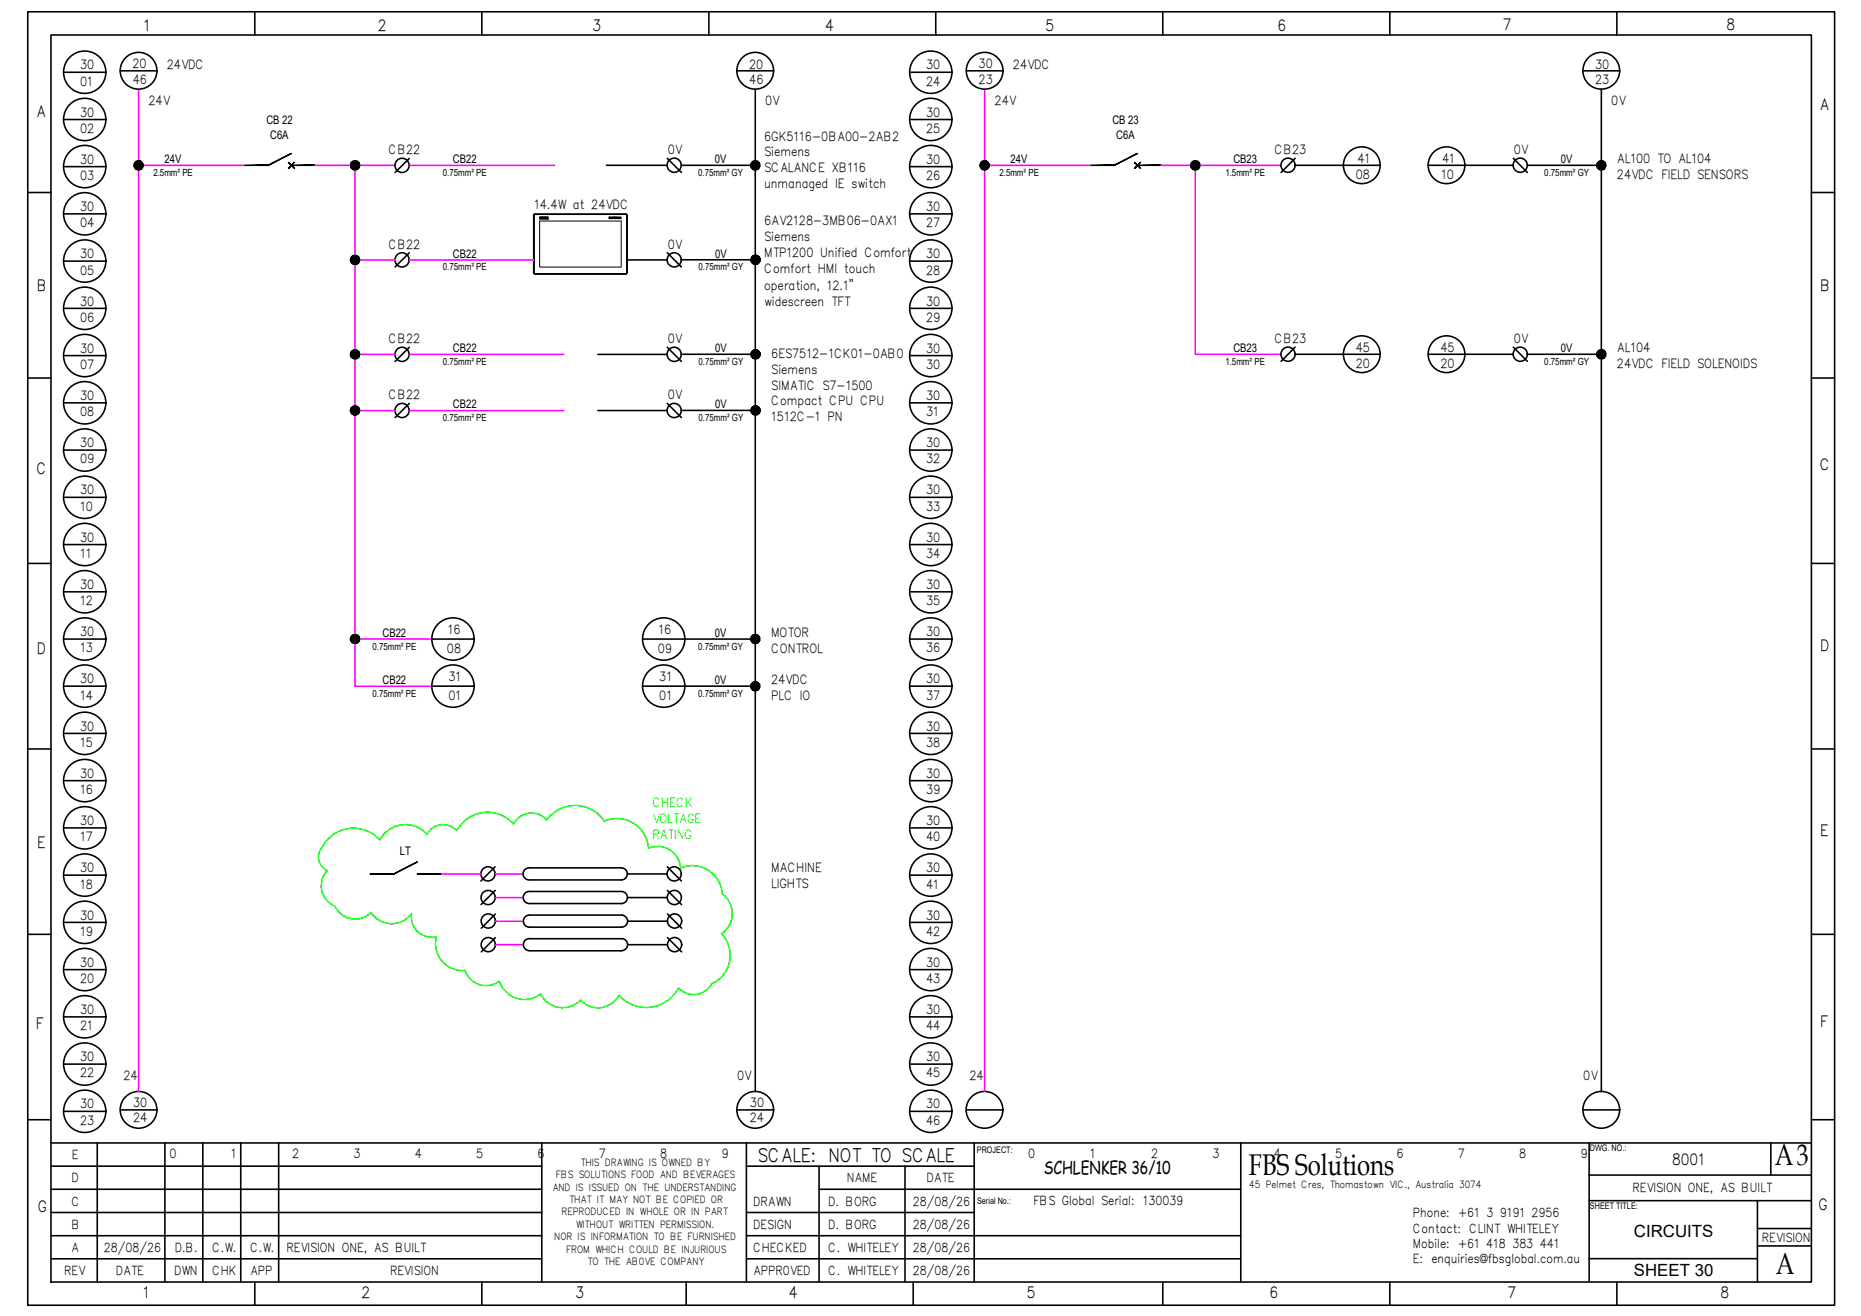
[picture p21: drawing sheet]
<svg xmlns="http://www.w3.org/2000/svg" width="297mm" height="210mm" viewBox="0 0 297 210" stroke-linecap="round" stroke-linejoin="round" font-family="sans-serif">
<defs><g id="words">
<g font-size="4.8">
<text x="283.3" y="185.9">A3</text>
<text x="199.3" y="187.5">FBS Solutions</text>
<text x="283.4" y="203.2">A</text>
</g>
<text font-size="3" x="120.9" y="185.3">SCALE: NOT TO SCALE</text>
<text font-size="2.8" x="166.6" y="187.3">SCHLENKER 36/10</text>
<g font-size="2.7">
<text x="260.8" y="197.2">CIRCUITS</text>
<text x="260.8" y="203.6">SHEET 30</text>
</g>
<g font-size="2.5">
<text x="22.9" y="4.9">1</text>
<text x="60.3" y="4.9">2</text>
<text x="94.6" y="4.9">3</text>
<text x="131.7" y="4.9">4</text>
<text x="166.9" y="4.9">5</text>
<text x="203.9" y="4.9">6</text>
<text x="239.9" y="4.7">7</text>
<text x="275.6" y="4.7">8</text>
<text x="290.4" y="17.6">A</text>
<text x="5.8" y="18.7">A</text>
<text x="5.9" y="46.5">B</text>
<text x="290.5" y="46.5">B</text>
<text x="5.8" y="75.6">C</text>
<text x="290.5" y="75">C</text>
<text x="5.9" y="104.3">D</text>
<text x="290.5" y="103.9">D</text>
<text x="5.9" y="135.2">E</text>
<text x="290.5" y="133.4">E</text>
<text x="5.7" y="164.1">F</text>
<text x="290.5" y="163.7">F</text>
<text x="266.9" y="185.8">8001</text>
<text x="6.1" y="193.3">G</text>
<text x="290.3" y="193.1">G</text>
<text x="22.8" y="207.1">1</text>
<text x="57.7" y="207.1">2</text>
<text x="91.9" y="207.1">3</text>
<text x="125.9" y="207.1">4</text>
<text x="163.9" y="207.1">5</text>
<text x="202.6" y="207.1">6</text>
<text x="240.6" y="207.1">7</text>
<text x="274.6" y="207.1">8</text>
</g>
<g font-size="2">
<text x="12.8" y="11.1">30</text>
<text x="21.2" y="10.9">20</text>
<text x="26.6" y="11">24VDC</text>
<text x="119.6" y="10.9">20</text>
<text x="147.8" y="11.1">30</text>
<text x="156.2" y="10.9">30</text>
<text x="161.7" y="11">24VDC</text>
<text x="254.6" y="10.9">30</text>
<text x="12.8" y="13.6">01</text>
<text x="21.2" y="13.4">46</text>
<text x="23.7" y="16.7">24V</text>
<text x="119.6" y="13.4">46</text>
<text x="122.1" y="16.7">0V</text>
<text x="147.8" y="13.6">24</text>
<text x="156.2" y="13.4">23</text>
<text x="158.8" y="16.7">24V</text>
<text x="254.6" y="13.4">23</text>
<text x="257.2" y="16.7">0V</text>
<text x="12.8" y="21.2">02</text>
<text x="12.8" y="18.6">30</text>
<text x="122" y="22.4">6GK5116-0BA00-2AB2</text>
<text x="147.8" y="21.2">25</text>
<text x="147.8" y="18.6">30</text>
<text x="12.8" y="28.7">03</text>
<text x="12.8" y="26.1">30</text>
<text x="62" y="24.6">CB22</text>
<text x="106.6" y="24.6">0V</text>
<text x="122" y="24.9">Siemens</text>
<text x="122" y="27.4">SCALANCE XB116</text>
<text x="122" y="30">unmanaged IE switch</text>
<text x="147.8" y="28.7">26</text>
<text x="147.8" y="26.1">30</text>
<text x="203.4" y="24.6">CB23</text>
<text x="216.4" y="28.5">08</text>
<text x="216.6" y="26">41</text>
<text x="230" y="28.5">10</text>
<text x="230.2" y="26">41</text>
<text x="241.6" y="24.6">0V</text>
<text x="258.1" y="26">AL100 TO AL104</text>
<text x="258.1" y="28.6">24VDC FIELD SENSORS</text>
<text x="12.8" y="33.7">30</text>
<text x="85.3" y="33.4">14.4W at 24VDC</text>
<text x="122" y="36">6AV2128-3MB06-0AX1</text>
<text x="147.8" y="33.7">30</text>
<text x="12.8" y="36.3">04</text>
<text x="12.8" y="41.2">30</text>
<text x="62" y="39.7">CB22</text>
<text x="106.6" y="39.7">0V</text>
<text x="122" y="38.5">Siemens</text>
<text x="122" y="41">MTP1200 Unified Comfort</text>
<text x="147.8" y="36.3">27</text>
<text x="147.8" y="41.2">30</text>
<text x="12.8" y="43.8">05</text>
<text x="122" y="43.5">Comfort HMI touch</text>
<text x="122" y="46.3">operation, 12.1&quot;</text>
<text x="147.8" y="43.8">28</text>
<text x="12.8" y="51.3">06</text>
<text x="12.8" y="48.7">30</text>
<text x="122" y="48.8">widescreen TFT</text>
<text x="147.8" y="51.3">29</text>
<text x="147.8" y="48.7">30</text>
<text x="12.8" y="58.9">07</text>
<text x="12.8" y="56.3">30</text>
<text x="62" y="54.7">CB22</text>
<text x="106.6" y="54.7">0V</text>
<text x="123.1" y="57.1">6ES7512-1CK01-0AB0</text>
<text x="123.1" y="59.6">Siemens</text>
<text x="147.8" y="58.9">30</text>
<text x="147.8" y="56.3">30</text>
<text x="203.4" y="54.7">CB23</text>
<text x="216.4" y="56.1">45</text>
<text x="216.4" y="58.6">20</text>
<text x="229.9" y="56.1">45</text>
<text x="229.9" y="58.6">20</text>
<text x="241.6" y="54.7">0V</text>
<text x="258.1" y="56.2">AL104</text>
<text x="258.1" y="58.7">24VDC FIELD SOLENOIDS</text>
<text x="12.8" y="63.8">30</text>
<text x="62" y="63.7">CB22</text>
<text x="106.6" y="63.7">0V</text>
<text x="123.1" y="62.2">SIMATIC S7-1500</text>
<text x="123.1" y="64.7">Compact CPU CPU</text>
<text x="147.8" y="63.8">30</text>
<text x="12.8" y="66.4">08</text>
<text x="12.8" y="71.3">30</text>
<text x="123.1" y="67.2">1512C-1 PN</text>
<text x="147.8" y="66.4">31</text>
<text x="147.8" y="71.3">30</text>
<text x="12.8" y="73.9">09</text>
<text x="147.8" y="73.9">32</text>
<text x="12.8" y="81.4">10</text>
<text x="12.8" y="78.9">30</text>
<text x="147.8" y="81.4">33</text>
<text x="147.8" y="78.9">30</text>
<text x="12.8" y="89">11</text>
<text x="12.8" y="86.4">30</text>
<text x="147.8" y="89">34</text>
<text x="147.8" y="86.4">30</text>
<text x="12.8" y="93.9">30</text>
<text x="147.8" y="93.9">30</text>
<text x="12.8" y="96.5">12</text>
<text x="12.8" y="101.5">30</text>
<text x="71.5" y="101.1">16</text>
<text x="105.1" y="101.1">16</text>
<text x="123.1" y="101.6">MOTOR</text>
<text x="147.8" y="96.5">35</text>
<text x="147.8" y="101.5">30</text>
<text x="12.8" y="104">13</text>
<text x="71.3" y="104.1">08</text>
<text x="105" y="104.1">09</text>
<text x="123.1" y="104.1">CONTROL</text>
<text x="147.8" y="104">36</text>
<text x="12.8" y="111.6">14</text>
<text x="12.8" y="109">30</text>
<text x="71.6" y="108.6">31</text>
<text x="71.6" y="111.7">01</text>
<text x="105.2" y="108.6">31</text>
<text x="105.2" y="111.7">01</text>
<text x="123.1" y="109.1">24VDC</text>
<text x="123.1" y="111.6">PLC IO</text>
<text x="147.8" y="111.6">37</text>
<text x="147.8" y="109">30</text>
<text x="12.8" y="119.1">15</text>
<text x="12.8" y="116.5">30</text>
<text x="147.8" y="119.1">38</text>
<text x="147.8" y="116.5">30</text>
<text x="12.8" y="124.1">30</text>
<text x="147.8" y="124.1">30</text>
<text x="12.8" y="126.7">16</text>
<text x="12.8" y="131.6">30</text>
<text x="147.8" y="126.7">39</text>
<text x="147.8" y="131.6">30</text>
<text x="12.8" y="134.2">17</text>
<text x="147.8" y="134.2">40</text>
<text x="12.8" y="141.7">18</text>
<text x="12.8" y="139.1">30</text>
<text x="123.1" y="139.1">MACHINE</text>
<text x="123.1" y="141.6">LIGHTS</text>
<text x="147.8" y="141.7">41</text>
<text x="147.8" y="139.1">30</text>
<text x="12.8" y="149.3">19</text>
<text x="12.8" y="146.7">30</text>
<text x="147.8" y="149.3">42</text>
<text x="147.8" y="146.7">30</text>
<text x="12.8" y="154.2">30</text>
<text x="147.8" y="154.2">30</text>
<text x="12.8" y="156.8">20</text>
<text x="12.8" y="161.7">30</text>
<text x="147.8" y="156.8">43</text>
<text x="147.8" y="161.7">30</text>
<text x="12.8" y="164.3">21</text>
<text x="147.8" y="164.3">44</text>
<text x="12.8" y="171.8">22</text>
<text x="12.8" y="169.3">30</text>
<text x="19.7" y="172.3">24</text>
<text x="117.7" y="172.3">0V</text>
<text x="147.8" y="171.8">45</text>
<text x="147.8" y="169.3">30</text>
<text x="154.7" y="172.3">24</text>
<text x="252.7" y="172.3">0V</text>
<text x="12.8" y="179.4">23</text>
<text x="12.8" y="176.8">30</text>
<text x="21.2" y="178.9">24</text>
<text x="21.3" y="176.6">30</text>
<text x="119.7" y="178.9">24</text>
<text x="119.7" y="176.6">30</text>
<text x="147.8" y="179.4">46</text>
<text x="147.8" y="176.8">30</text>
<text x="11.5" y="184.9">E</text>
<text x="27" y="184.8">0</text>
<text x="36.8" y="184.8">1</text>
<text x="46.6" y="184.8">2</text>
<text x="56.4" y="184.8">3</text>
<text x="66.2" y="184.8">4</text>
<text x="76" y="184.8">5</text>
<text x="85.8" y="184.8">6</text>
<text x="95.6" y="184.8">7</text>
<text x="105.4" y="184.8">8</text>
<text x="115.2" y="184.8">9</text>
<text x="164.1" y="184.8">0</text>
<text x="173.9" y="184.8">1</text>
<text x="183.7" y="184.8">2</text>
<text x="193.5" y="184.8">3</text>
<text x="203.3" y="184.8">4</text>
<text x="213.1" y="184.8">5</text>
<text x="222.9" y="184.8">6</text>
<text x="232.7" y="184.8">7</text>
<text x="242.5" y="184.8">8</text>
<text x="252.3" y="184.8">9</text>
<text x="11.4" y="188.6">D</text>
<text x="135.2" y="188.6">NAME</text>
<text x="147.9" y="188.6">DATE</text>
<text x="260.6" y="190.1">REVISION ONE, AS BUILT</text>
<text x="11.4" y="192.3">C</text>
<text x="11.4" y="196">B</text>
<text x="120.2" y="196">DESIGN</text>
<text x="120.2" y="192.3">DRAWN</text>
<text x="132.2" y="196">D. BORG</text>
<text x="132.2" y="192.3">D. BORG</text>
<text x="145.7" y="192.3">28/08/26</text>
<text x="145.7" y="196">28/08/26</text>
<text x="164.9" y="192.1">FBS Global Serial: 130039</text>
<text x="225.5" y="194.1">Phone: +61 3 9191 2956</text>
<text x="225.5" y="196.6">Contact: CLINT WHITELEY</text>
<text x="10.3" y="203.4">REV</text>
<text x="11.4" y="199.7">A</text>
<text x="16.6" y="199.6">28/08/26</text>
<text x="18.5" y="203.4">DATE</text>
<text x="27.8" y="203.4">DWN</text>
<text x="27.9" y="199.7">D.B.</text>
<text x="33.9" y="203.4">CHK</text>
<text x="33.9" y="199.7">C.W.</text>
<text x="39.9" y="203.4">APP</text>
<text x="39.9" y="199.7">C.W.</text>
<text x="45.7" y="199.7">REVISION ONE, AS BUILT</text>
<text x="62.3" y="203.4">REVISION</text>
<text x="120.2" y="203.4">APPR0VED</text>
<text x="120.2" y="199.7">CHECKED</text>
<text x="132.2" y="203.4">C. WHITELEY</text>
<text x="132.2" y="199.7">C. WHITELEY</text>
<text x="145.7" y="203.4">28/08/26</text>
<text x="145.7" y="199.7">28/08/26</text>
<text x="225.5" y="199">Mobile: +61 418 383 441</text>
<text x="225.5" y="201.5">E: enquiries@fbsglobal.com.au</text>
<text x="281.2" y="198.2">REVISION</text>
</g>
<g font-size="2" fill="#0f0">
<text x="104.1" y="128.8">CHECK</text>
<text x="104.1" y="131.3">VOLTAGE</text>
<text x="104.1" y="133.8">RATING</text>
</g>
<g font-size="1.9">
<text x="42.5" y="19.8">CB 22</text>
<text x="43.1" y="22.1">C6A</text>
<text x="177.6" y="19.8">CB 23</text>
<text x="178.2" y="22.1">C6A</text>
<text x="26.3" y="26">24V</text>
<text x="72.3" y="26">CB22</text>
<text x="114.1" y="26">0V</text>
<text x="161.3" y="26">24V</text>
<text x="196.9" y="26">CB23</text>
<text x="249.1" y="26">0V</text>
<text x="72.3" y="41.1">CB22</text>
<text x="114.1" y="41.1">0V</text>
<text x="72.3" y="56.2">CB22</text>
<text x="114.1" y="56.1">0V</text>
<text x="196.9" y="56.2">CB23</text>
<text x="249.1" y="56.1">0V</text>
<text x="72.3" y="65.1">CB22</text>
<text x="114.1" y="65.1">0V</text>
<text x="61.1" y="101.6">CB22</text>
<text x="114.1" y="101.6">0V</text>
<text x="61.1" y="109.1">CB22</text>
<text x="114.1" y="109.1">0V</text>
<text x="63.8" y="136.4">LT</text>
</g>
<g font-size="1.6">
<text x="24.5" y="28.1">2.5mm² PE</text>
<text x="70.7" y="28.1">0.75mm² PE</text>
<text x="111.4" y="28.1">0.75mm² GY</text>
<text x="159.5" y="28.1">2.5mm² PE</text>
<text x="195.6" y="28.1">1.5mm² PE</text>
<text x="246.5" y="28.1">0.75mm² GY</text>
<text x="70.7" y="43.1">0.75mm² PE</text>
<text x="111.5" y="43.1">0.75mm² GY</text>
<text x="70.7" y="58.2">0.75mm² PE</text>
<text x="111.5" y="58.2">0.75mm² GY</text>
<text x="195.6" y="58.2">1.5mm² PE</text>
<text x="246.5" y="58.2">0.75mm² GY</text>
<text x="70.7" y="67.2">0.75mm² PE</text>
<text x="111.5" y="67.2">0.75mm² GY</text>
<text x="59.4" y="103.6">0.75mm² PE</text>
<text x="111.4" y="103.6">0.75mm² GY</text>
<text x="59.4" y="111.2">0.75mm² PE</text>
<text x="111.4" y="111.2">0.75mm² GY</text>
<text x="92.6" y="186">THIS DRAWING IS OWNED BY</text>
<text x="88.2" y="189.9">AND IS ISSUED ON THE UNDERSTANDING</text>
<text x="88.7" y="188">FBS SOLUTIONS FOOD AND BEVERAGES</text>
<text x="90.8" y="191.9">THAT IT MAY NOT BE COPIED OR</text>
<text x="199.4" y="189.5">45 Pelmet Cres, Thomastown VIC., Australia 3074</text>
<text x="88.5" y="197.8">NOR IS INFORMATION TO BE FURNISHED</text>
<text x="89.6" y="193.9">REPRODUCED IN WHOLE OR IN PART</text>
<text x="91.9" y="195.8">WITHOUT WRITTEN PERMISSION.</text>
<text x="90.4" y="199.8">FROM WHICH COULD BE INJURIOUS</text>
<text x="93.8" y="201.8">TO THE AB0VE COMPANY</text>
</g>
<g font-size="1.4">
<text x="155.9" y="184">PROJECT:</text>
<text x="253.8" y="183.6">DWG. NO.:</text>
<text x="156" y="192.1">Serial No.:</text>
<text x="253.8" y="192.8">SHEET TITLE:</text>
</g>
</g></defs>
<!-- layer: P05-LINE -->
<g fill="none" stroke="#000" stroke-width=".25">
<path d="M4.4 1.9h288.4v206.3h-288.4zM8.1 5.6h281v198.9h-281zM40.7 1.9v3.7M76.9 1.9v3.7M113.1 1.9v3.7M149.4 1.9v3.7M185.6 1.9v3.7M221.8 1.9v3.7M258.1 1.9v3.7M4.4 30.7h3.7M289.1 30.7h3.7M4.4 60.3h3.7"/>
<path d="M289.1 60.3h3.7M4.4 89.9h3.7M289.1 89.9h3.7M4.4 119.5h3.7M289.1 119.5h3.7M8.1 149h-3.7M289.1 149h3.7M4.4 178.6h3.7M289.1 178.6h3.7M8.1 186h78.4M8.1 197.1h78.4M15.5 182.3v22.2"/>
<path d="M26.3 182.3v22.2M32.4 182.3v22.2M38.4 182.3v22.2M44.5 182.3v22.2M86.5 182.3v22.2M86.5 193.4h-78.4M86.5 189.7h-78.4M119.1 182.3v22.2M119.1 193.4h36.4M119.1 197.1h78.9M130.7 186v18.5M144.4 186v18.5"/>
<path d="M155.5 186h-36.4M155.5 182.3v22.2M198 182.3v22.2M198 189.7h-67.3M253.6 182.3v22M253.6 191.5h35.5M280.5 191.5v13M282.6 182.3v5.1M289.1 182.3h-281M289.1 187.4h-35.5M8.1 200.8h78.4M40.7 204.5v3.7"/>
<path d="M76.9 204.5v3.7M109.5 204.5v3.7M145.8 204.5v3.7M185.6 204.5v3.7M198 200.8h-78.9M221.8 204.5v3.7M258.1 204.5v3.7"/>
</g>
<!-- layer: CIRCUIT -->
<g fill="none" stroke="#000" stroke-width=".25">
<path d="M19.2 11.3h5.8M117.6 11.3h5.9M154.2 11.3h5.9M252.7 11.3h5.8M96.8 26.4h9.7M108.8 26.4h11.8M220.3 26.4h-13.6M228 26.4h13.5M243.8 26.4h11.8M95.4 56.5h11.1M100.1 41.5h6.4M108.8 41.4h11.8"/>
<path d="M108.8 56.5h11.8M220.3 56.5h-13.6M228 56.5h13.5M243.8 56.5h11.8M95.4 65.5h11.1M108.8 65.5h11.8M109.3 109.4h11.3M109.3 101.9h11.3M84.5 138.4a.96 .96 0 0 0-1 1 .96 .96 0 0 0 1 .9M84.5 138.4h14.7a.96 .96 0 0 1 .9 1 .96 .96 0 0 1-.9 .9h-14.7M106.5 139.4h-6.4M83.8 142.5l.7-.3h14.7a.96 .96 0 0 1 .9 1 .96 .96 0 0 1-.9 .9h-14.7a.96 .96 0 0 1-.9-.6 .96 .96 0 0 1 .2-1z"/>
<path d="M84.5 146a.96 .96 0 0 0-1 .9 .96 .96 0 0 0 1 1M84.5 149.7a.96 .96 0 0 0-1 1 .96 .96 0 0 0 1 .9M84.5 146h14.7a.96 .96 0 0 1 1 .9 .96 .96 0 0 1-1 1h-14.7M84.5 149.7h14.7a.96 .96 0 0 1 1 1 .96 .96 0 0 1-1 .9M84.5 151.7h14.7M100.2 146.9h6.3M100.2 150.7h6.3M106.5 143.2h-6.3M19.2 177h5.8M117.6 177h5.9M154.2 177h5.9M252.7 177h5.8"/>
<path d="M280.5 198.7h8.6M280.5 196h8.6M253.6 200.8h26.9"/>
<circle cx="22.1" cy="11.3" r="2.93"/>
<circle cx="120.5" cy="11.3" r="2.93"/>
<circle cx="157.2" cy="11.3" r="2.93"/>
<circle cx="255.6" cy="11.3" r="2.93"/>
<circle cx="217.4" cy="26.4" r="2.93"/>
<circle cx="230.9" cy="26.4" r="2.93"/>
<circle cx="217.4" cy="56.5" r="2.93"/>
<circle cx="230.9" cy="56.5" r="2.93"/>
<circle cx="22.1" cy="177" r="2.93"/>
<circle cx="120.5" cy="177" r="2.93"/>
<circle cx="157.1" cy="177" r="2.93"/>
<circle cx="255.6" cy="177" r="2.93"/>
</g>
<g fill="none" stroke="#f0f" stroke-width=".25">
<path d="M22.1 14.2v159.9M157.2 14.2l-.1 159.9M22.1 26.4h16.9M50.3 26.4h12.8M56.7 26.4v83h12.2M65.3 26.4h23.2M157.1 26.4h16.9M185.3 26.4h19.2M190.8 26.4v30.1h13.7M56.7 41.5h6.4M56.7 56.5h6.4M65.3 41.5h19.8"/>
<path d="M65.3 56.5h24.7M56.7 65.5h6.4M65.3 65.5h24.7M56.7 101.9h12.2M70.4 139.4h6.4M79 139.4h4.5M79 143.2h4.5M79.1 146.9h4.5M79.1 150.7h4.5"/>
</g>
<!-- layer: 0 -->
<g fill="none" stroke="#000" stroke-width=".25">
<path d="M120.6 14.2v159.9M255.6 14.2v159.9M65.3 25.3l-2.2 2.2M106.5 25.2l2.3 2.3M206.7 25.2l-2.2 2.3M241.5 25.2l2.3 2.3M65.3 40.3l-2.2 2.3M65.3 55.4l-2.2 2.3M106.5 40.3l2.3 2.3M106.5 55.4l2.3 2.3M206.7 55.4l-2.2 2.2M241.5 55.4l2.3 2.2"/>
<path d="M65.3 64.3l-2.2 2.3M106.5 64.3l2.3 2.3M79 138.3l-2.2 2.2M106.5 138.3l2.3 2.2M79 142l-2.2 2.3M79.1 145.8l-2.3 2.3M79.1 149.6l-2.3 2.2M106.5 142l2.3 2.3M106.5 145.8l2.3 2.3M106.5 149.6l2.3 2.2"/>
<circle cx="64.2" cy="26.4" r="1.13"/>
<circle cx="107.6" cy="26.4" r="1.13"/>
<circle cx="205.6" cy="26.4" r="1.13"/>
<circle cx="242.7" cy="26.4" r="1.13"/>
<circle cx="64.2" cy="41.4" r="1.13"/>
<circle cx="64.2" cy="56.5" r="1.13"/>
<circle cx="107.6" cy="41.4" r="1.13"/>
<circle cx="107.6" cy="56.5" r="1.13"/>
<circle cx="205.6" cy="56.5" r="1.13"/>
<circle cx="242.7" cy="56.5" r="1.13"/>
<circle cx="64.2" cy="65.5" r="1.13"/>
<circle cx="107.6" cy="65.5" r="1.13"/>
<circle cx="77.9" cy="139.4" r="1.13"/>
<circle cx="107.6" cy="139.4" r="1.13"/>
<circle cx="77.9" cy="143.2" r="1.13"/>
<circle cx="77.9" cy="150.7" r="1.13"/>
<circle cx="77.9" cy="146.9" r="1.13"/>
<circle cx="107.6" cy="143.2" r="1.13"/>
<circle cx="107.7" cy="146.9" r="1.13"/>
<circle cx="107.7" cy="150.7" r="1.13"/>
</g>
<!-- layer: DRGSHT -->
<g fill="none" stroke="#000" stroke-width=".25">
<path d="M10.2 11.5h6.7M10.2 19.1h6.7M145.2 11.5h6.7M145.2 19.1h6.7M10.2 26.6h6.7M10.2 34.1h6.7M145.2 26.6h6.7M145.2 34.1h6.7M10.2 49.2h6.7M10.2 41.6h6.7M10.2 56.7h6.7M145.2 56.7h6.7"/>
<path d="M145.2 49.2h6.7M145.2 41.6h6.7M10.2 64.3h6.7M10.2 79.3h6.7M10.2 71.8h6.7M145.2 64.3h6.7M145.2 79.3h6.7M145.2 71.8h6.7M10.2 94.4h6.7M10.2 86.9h6.7M145.2 94.4h6.7M145.2 86.9h6.7"/>
<path d="M10.2 109.4h6.7M10.2 117h6.7M10.2 101.9h6.7M69 109.4h6.6M69 101.9h6.6M109.3 109.4h-6.7M109.3 101.9h-6.7M145.2 109.4h6.7M145.2 117h6.7M145.2 101.9h6.7M10.2 124.5h6.7M10.2 132.1h6.7"/>
<path d="M10.2 139.6h6.7M145.2 124.5h6.7M145.2 132.1h6.7M145.2 139.6h6.7M10.2 154.7h6.7M10.2 147.1h6.7M145.2 154.7h6.7M145.2 147.1h6.7M10.2 169.7h6.7M10.2 177.3h6.7M10.2 162.2h6.7M145.2 169.7h6.7"/>
<path d="M145.2 177.3h6.7M145.2 162.2h6.7"/>
<circle cx="13.5" cy="11.5" r="3.4"/>
<circle cx="13.5" cy="19.1" r="3.4"/>
<circle cx="148.6" cy="11.5" r="3.4"/>
<circle cx="148.6" cy="19.1" r="3.4"/>
<circle cx="13.5" cy="26.6" r="3.4"/>
<circle cx="13.5" cy="34.1" r="3.4"/>
<circle cx="148.6" cy="26.6" r="3.4"/>
<circle cx="148.6" cy="34.1" r="3.4"/>
<circle cx="13.5" cy="49.2" r="3.4"/>
<circle cx="13.5" cy="41.6" r="3.4"/>
<circle cx="13.5" cy="56.7" r="3.4"/>
<circle cx="148.6" cy="49.2" r="3.4"/>
<circle cx="148.6" cy="56.7" r="3.4"/>
<circle cx="148.6" cy="41.6" r="3.4"/>
<circle cx="13.5" cy="64.2" r="3.4"/>
<circle cx="13.5" cy="71.8" r="3.4"/>
<circle cx="13.5" cy="79.3" r="3.4"/>
<circle cx="148.6" cy="71.8" r="3.4"/>
<circle cx="148.6" cy="64.2" r="3.4"/>
<circle cx="148.6" cy="79.3" r="3.4"/>
<circle cx="13.5" cy="86.9" r="3.4"/>
<circle cx="13.5" cy="94.4" r="3.4"/>
<circle cx="148.6" cy="86.9" r="3.4"/>
<circle cx="148.6" cy="94.4" r="3.4"/>
<circle cx="13.5" cy="117" r="3.4"/>
<circle cx="13.5" cy="109.4" r="3.4"/>
<circle cx="13.5" cy="101.9" r="3.4"/>
<circle cx="72.3" cy="109.4" r="3.4"/>
<circle cx="72.3" cy="101.9" r="3.4"/>
<circle cx="105.9" cy="101.9" r="3.4"/>
<circle cx="105.9" cy="109.4" r="3.4"/>
<circle cx="148.6" cy="117" r="3.4"/>
<circle cx="148.6" cy="109.4" r="3.4"/>
<circle cx="148.6" cy="101.9" r="3.4"/>
<circle cx="13.5" cy="132" r="3.4"/>
<circle cx="13.5" cy="139.6" r="3.4"/>
<circle cx="13.5" cy="124.5" r="3.4"/>
<circle cx="148.6" cy="139.6" r="3.4"/>
<circle cx="148.6" cy="132" r="3.4"/>
<circle cx="148.6" cy="124.5" r="3.4"/>
<circle cx="13.5" cy="154.6" r="3.4"/>
<circle cx="13.5" cy="147.1" r="3.4"/>
<circle cx="148.6" cy="147.1" r="3.4"/>
<circle cx="148.6" cy="154.6" r="3.4"/>
<circle cx="13.5" cy="177.3" r="3.4"/>
<circle cx="13.5" cy="169.7" r="3.4"/>
<circle cx="13.5" cy="162.2" r="3.4"/>
<circle cx="148.6" cy="177.3" r="3.4"/>
<circle cx="148.6" cy="169.7" r="3.4"/>
<circle cx="148.6" cy="162.2" r="3.4"/>
</g>
<!-- layer: CIRCUIT -->
<g fill="#000" stroke="#000" stroke-width=".16">
<path d="M39 26.3v.1l3.7-.1zM39 26.4l3.7-.1 .1 .1zM42.7 26.3l.1 .1 3.7-1.9zM42.8 26.4l3.7-1.9z"/>
<path d="M46 26.8l1-.9zM47 25.9l-.9 1z"/>
<path d="M46.5 26.3v.1l3.8-.1zM46.5 26.4l3.8-.1v.1z"/>
<path d="M46 25.9l1 1v-.1zM46 25.9l1 .9z"/>
<path d="M56 26.1l-.1 .3h.8zM55.9 26.4h.8l-.7 .2zM56 26.6l.1 .2 .6-.4z"/>
<path d="M56.1 26.8l.1 .2 .5-.6zM56.7 26.4l-.3 .7-.2-.1zM56.7 26.4l-.3 .7h.3z"/>
<path d="M56.2 25.8l.5 .6-.3-.8zM56.2 25.8l.5 .6-.6-.5zM56.1 25.9l-.1 .2 .7 .3z"/>
<path d="M56.7 26.4v.7h.2zM56.7 26.4l.4 .6-.2 .1zM56.7 26.4l.4 .6 .2-.2z"/>
<path d="M56.9 25.6l-.2 .8 .4-.6zM56.7 25.6h.2l-.2 .8zM56.4 25.6l.3 .8v-.8z"/>
<path d="M56.7 26.4l.6 .4 .1-.2zM56.7 26.4h.7v.2z"/>
<path d="M56.7 26.4h.7v-.3zM56.7 26.4l.6-.5 .1 .2zM57.1 25.8l-.4 .6 .6-.5z"/>
<path d="M174 26.3v.1l3.8-.1zM174 26.4l3.8-.1v.1zM177.8 26.3v.1l3.7-1.9zM177.8 26.4l3.8-1.9z"/>
<path d="M181.1 26.8l.9-.9zM182 25.9l-.9 1z"/>
<path d="M181.6 26.3v.1l3.7-.1zM181.6 26.4l3.7-.1v.1z"/>
<path d="M181.1 25.9l.9 1 .1-.1zM181.1 25.9l1 .9z"/>
<path d="M190.1 26.1l-.1 .3h.8zM190 26.4h.8l-.7 .2zM190.1 26.6l.1 .2 .6-.4z"/>
<path d="M190.2 26.8l.1 .2 .5-.6zM190.8 26.4l-.3 .7-.2-.1zM190.8 26.4l-.3 .7h.3z"/>
<path d="M190.3 25.8l.5 .6-.3-.8zM190.3 25.8l.5 .6-.6-.5zM190.2 25.9l-.1 .2 .7 .3z"/>
<path d="M190.8 26.4v.7h.2zM190.8 26.4l.4 .6-.2 .1zM190.8 26.4l.4 .6 .2-.2z"/>
<path d="M191 25.6l-.2 .8 .4-.6zM190.8 25.6h.2l-.2 .8zM190.5 25.6l.3 .8v-.8z"/>
<path d="M190.8 26.4l.6 .4 .1-.2zM190.8 26.4h.7v.2z"/>
<path d="M190.8 26.4h.7v-.3zM190.8 26.4l.6-.5 .1 .2zM191.2 25.8l-.4 .6 .6-.5z"/>
<path d="M56 41.2l-.1 .3h.8zM55.9 41.5h.8l-.7 .2zM56 41.7l.1 .2 .6-.4z"/>
<path d="M56 56.3l-.1 .2h.8zM55.9 56.5h.8l-.7 .3zM56 56.8l.1 .2 .6-.5z"/>
<path d="M56.1 41.9l.1 .2 .5-.6zM56.7 41.5l-.3 .7-.2-.1zM56.7 41.5l-.3 .7h.3z"/>
<path d="M56.1 57l.1 .1 .5-.6zM56.7 56.5l-.3 .7-.2-.1zM56.7 56.5l-.3 .7 .3 .1z"/>
<path d="M56.2 40.8l.5 .7-.3-.8zM56.2 40.8l.5 .7-.6-.5zM56.1 41l-.1 .2 .7 .3z"/>
<path d="M56.2 55.9l.5 .6-.3-.7zM56.2 55.9l.5 .6-.6-.4zM56.1 56.1l-.1 .2 .7 .2z"/>
<path d="M56.7 41.5v.7h.2zM56.7 41.5l.4 .6-.2 .1zM56.7 41.5l.4 .6 .2-.2z"/>
<path d="M56.7 56.5v.8l.2-.1zM56.7 56.5l.4 .6-.2 .1zM56.7 56.5l.4 .6 .2-.1z"/>
<path d="M56.9 40.7l-.2 .8 .4-.7zM56.7 40.7h.2l-.2 .8zM56.4 40.7l.3 .8v-.8z"/>
<path d="M56.9 55.8l-.2 .7 .4-.6zM56.7 55.8h.2l-.2 .7zM56.4 55.8l.3 .7v-.7z"/>
<path d="M56.7 41.5l.6 .4 .1-.2zM56.7 41.5h.7v.2z"/>
<path d="M56.7 56.5l.6 .5 .1-.2zM56.7 56.5h.7v.3z"/>
<path d="M56.7 41.5h.7v-.3zM56.7 41.5l.6-.5 .1 .2zM57.1 40.8l-.4 .7 .6-.5z"/>
<path d="M56.7 56.5h.7v-.2zM56.7 56.5l.6-.4 .1 .2zM57.1 55.9l-.4 .6 .6-.4z"/>
<path d="M56 65.2l-.1 .3h.8zM55.9 65.5h.8l-.7 .2zM56 65.7l.1 .2 .6-.4z"/>
<path d="M56.1 65.9l.1 .2 .5-.6zM56.7 65.5l-.3 .7-.2-.1zM56.7 65.5l-.3 .7h.3z"/>
<path d="M56.2 64.9l.5 .6-.3-.7zM56.2 64.9l.5 .6-.6-.5zM56.1 65l-.1 .2 .7 .3z"/>
<path d="M56.7 65.5v.7h.2zM56.7 65.5l.4 .6-.2 .1zM56.7 65.5l.4 .6 .2-.2z"/>
<path d="M56.9 64.8l-.2 .7 .4-.6zM56.7 64.7l.2 .1-.2 .7zM56.4 64.8l.3 .7v-.8z"/>
<path d="M56.7 65.5l.6 .4 .1-.2zM56.7 65.5h.7v.2z"/>
<path d="M56.7 65.5h.7v-.3zM56.7 65.5l.6-.5 .1 .2zM57.1 64.9l-.4 .6 .6-.5z"/>
<path d="M56 101.7l-.1 .2h.8zM55.9 101.9h.8l-.7 .3zM56 102.2l.1 .2 .6-.5z"/>
<path d="M56.1 102.4l.1 .1 .5-.6zM56.7 101.9l-.3 .7-.2-.1zM56.7 101.9l-.3 .7 .3 .1z"/>
<path d="M56.2 101.3l.5 .6-.3-.7zM56.2 101.3l.5 .6-.6-.4zM56.1 101.5l-.1 .2 .7 .2z"/>
<path d="M56.7 101.9v.8l.2-.1zM56.7 101.9l.4 .6-.2 .1zM56.7 101.9l.4 .6 .2-.1z"/>
<path d="M56.9 101.2l-.2 .7 .4-.6zM56.7 101.2h.2l-.2 .7zM56.4 101.2l.3 .7v-.7z"/>
<path d="M56.7 101.9l.6 .5 .1-.2zM56.7 101.9h.7v.3z"/>
<path d="M56.7 101.9h.7v-.2zM56.7 101.9l.6-.4 .1 .2zM57.1 101.3l-.4 .6 .6-.4z"/>
<path d="M59.1 139.4h3.7zM59.1 139.4h3.8zM62.8 139.4l3.8-1.9zM62.9 139.4l3.7-1.9z"/>
<path d="M66.6 139.4h3.8zM66.6 139.4h3.8z"/>
</g>
<!-- layer: 0 -->
<g fill="#000" stroke="#000" stroke-width=".16">
<path d="M21.4 26.1v.3h.7zM21.4 26.4h.7l-.7 .2zM21.4 26.6l.1 .2 .6-.4z"/>
<path d="M21.5 26.8l.2 .2 .4-.6zM22.1 26.4l-.2 .7-.2-.1zM22.1 26.4l-.2 .7h.2z"/>
<path d="M21.7 25.8l.4 .6-.2-.8zM21.5 25.9l.2-.1 .4 .6zM21.5 25.9l-.1 .2 .7 .3z"/>
<path d="M22.1 26.4v.7h.3zM22.1 26.4l.4 .6-.1 .1zM22.1 26.4l.4 .6 .2-.2z"/>
<path d="M22.4 25.6l-.3 .8 .4-.6zM22.1 25.6h.3l-.3 .8zM21.9 25.6l.2 .8v-.8z"/>
<path d="M22.1 26.4l.6 .4 .1-.2zM22.1 26.4h.8l-.1 .2z"/>
<path d="M22.1 26.4h.8l-.1-.3zM22.1 26.4l.6-.5 .1 .2zM22.5 25.8l-.4 .6 .6-.5z"/>
<path d="M119.8 26.1v.3h.8zM119.8 26.4h.8l-.8 .2zM119.8 26.6l.1 .2 .7-.4z"/>
<path d="M119.9 26.8l.2 .2 .5-.6zM120.6 26.4l-.3 .7-.2-.1zM120.6 26.4l-.3 .7h.3z"/>
<path d="M120.1 25.8l.5 .6-.3-.8zM120.1 25.8l.5 .6-.7-.5zM119.9 25.9l-.1 .2 .8 .3z"/>
<path d="M120.6 26.4v.7h.2zM120.6 26.4l.4 .6-.2 .1zM120.6 26.4l.4 .6 .2-.2z"/>
<path d="M120.8 25.6l-.2 .8 .4-.6zM120.6 25.6h.2l-.2 .8zM120.3 25.6l.3 .8v-.8z"/>
<path d="M120.6 26.4l.6 .4 .1-.2zM120.6 26.4h.7v.2z"/>
<path d="M120.6 26.4h.7v-.3zM120.6 26.4l.6-.5 .1 .2zM121 25.8l-.4 .6 .6-.5z"/>
<path d="M156.4 26.1v.3h.7zM156.4 26.4h.7l-.7 .2zM156.4 26.6l.2 .2 .5-.4z"/>
<path d="M156.6 26.8l.1 .2 .4-.6zM157.1 26.4l-.2 .7-.2-.1zM157.1 26.4l-.2 .7h.2z"/>
<path d="M156.7 25.8l.4 .6-.2-.8zM156.7 25.8l.4 .6-.5-.5zM156.6 25.9l-.2 .2 .7 .3z"/>
<path d="M157.1 26.4v.7h.3zM157.1 26.4l.5 .6-.2 .1zM157.1 26.4l.5 .6 .2-.2z"/>
<path d="M157.4 25.6l-.3 .8 .5-.6zM157.1 25.6h.3l-.3 .8zM156.9 25.6l.2 .8v-.8z"/>
<path d="M157.1 26.4l.7 .4 .1-.2zM157.1 26.4h.8v.2z"/>
<path d="M157.1 26.4h.8v-.3zM157.1 26.4l.7-.5 .1 .2zM157.6 25.8l-.5 .6 .7-.5z"/>
<path d="M254.9 26.1l-.1 .3h.8zM254.8 26.4h.8l-.7 .2zM254.9 26.6l.1 .2 .6-.4z"/>
<path d="M255 26.8l.2 .2 .4-.6zM255.6 26.4l-.2 .7-.2-.1zM255.6 26.4l-.2 .7h.2z"/>
<path d="M255.2 25.8l.4 .6-.2-.8zM255.2 25.8l.4 .6-.6-.5zM255 25.9l-.1 .2 .7 .3z"/>
<path d="M255.6 26.4v.7h.2zM255.6 26.4l.4 .6-.2 .1zM255.6 26.4l.4 .6 .2-.2z"/>
<path d="M255.8 25.6l-.2 .8 .4-.6zM255.6 25.6h.2l-.2 .8zM255.4 25.6l.2 .8v-.8z"/>
<path d="M255.6 26.4l.6 .4 .1-.2zM255.6 26.4h.7v.2z"/>
<path d="M255.6 26.4h.7v-.3zM255.6 26.4l.6-.5 .1 .2zM256 25.8l-.4 .6 .6-.5z"/>
<path d="M119.9 41.2v.2h.7zM119.9 41.4h.7l-.7 .3zM119.9 41.7l.1 .2 .6-.5z"/>
<path d="M119.9 56.3v.2h.7zM119.9 56.5h.7l-.7 .2zM119.9 56.7l.1 .3 .6-.5z"/>
<path d="M120 41.9l.1 .2 .5-.7zM120.6 41.4l-.2 .8-.3-.1zM120.6 41.4l-.2 .8h.2z"/>
<path d="M120 57l.1 .1 .5-.6zM120.6 56.5l-.2 .7-.3-.1zM120.6 56.5l-.2 .7h.2z"/>
<path d="M120.1 40.8l.5 .6-.2-.7zM120.1 40.8l.5 .6-.6-.4zM120 41l-.1 .2 .7 .2z"/>
<path d="M120.1 55.9l.5 .6-.2-.7zM120.1 55.9l.5 .6-.6-.4zM120 56.1l-.1 .2 .7 .2z"/>
<path d="M120.6 41.4v.8h.2zM120.6 41.4l.4 .7-.2 .1zM120.6 41.4l.4 .7 .2-.2z"/>
<path d="M120.6 56.5v.7h.2zM120.6 56.5l.4 .6-.2 .1zM120.6 56.5l.4 .6 .2-.1z"/>
<path d="M120.8 40.7l-.2 .7 .4-.6zM120.6 40.7h.2l-.2 .7zM120.4 40.7l.2 .7v-.7z"/>
<path d="M120.8 55.8l-.2 .7 .4-.6zM120.6 55.7l.2 .1-.2 .7zM120.4 55.8l.2 .7v-.8z"/>
<path d="M120.6 41.4l.6 .5 .1-.2zM120.6 41.4h.8l-.1 .3z"/>
<path d="M120.6 56.5l.6 .5 .1-.3zM120.6 56.5h.8l-.1 .2z"/>
<path d="M120.6 41.4h.8l-.1-.2zM120.6 41.4l.6-.4 .1 .2zM121 40.8l-.4 .6 .6-.4z"/>
<path d="M120.6 56.5h.8l-.1-.2zM120.6 56.5l.6-.4 .1 .2zM121 55.9l-.4 .6 .6-.4z"/>
<path d="M254.9 56.3l-.1 .2h.8zM254.8 56.5h.8l-.7 .2zM254.9 56.7l.1 .3 .6-.5z"/>
<path d="M255 57l.2 .1 .4-.6zM255.6 56.5l-.2 .7-.2-.1zM255.6 56.5l-.2 .7h.2z"/>
<path d="M255.2 55.9l.4 .6-.2-.7zM255.2 55.9l.4 .6-.6-.4zM255 56.1l-.1 .2 .7 .2z"/>
<path d="M255.6 56.5v.7h.2zM255.6 56.5l.4 .6-.2 .1zM255.6 56.5l.4 .6 .2-.1z"/>
<path d="M255.8 55.8l-.2 .7 .4-.6zM255.6 55.7l.2 .1-.2 .7zM255.4 55.8l.2 .7v-.8z"/>
<path d="M255.6 56.5l.6 .5 .1-.3zM255.6 56.5h.7v.2z"/>
<path d="M255.6 56.5h.7v-.2zM255.6 56.5l.6-.4 .1 .2zM256 55.9l-.4 .6 .6-.4z"/>
<path d="M119.9 65.2v.3h.7zM119.9 65.5h.7l-.7 .2zM119.9 65.7l.1 .2 .6-.4z"/>
<path d="M120 65.9l.1 .2 .5-.6zM120.6 65.5l-.2 .7-.3-.1zM120.6 65.5l-.2 .7h.2z"/>
<path d="M120.1 64.8l.5 .7-.2-.8zM120.1 64.8l.5 .7-.6-.5zM120 65l-.1 .2 .7 .3z"/>
<path d="M120.6 65.5v.7h.2zM120.6 65.5l.4 .6-.2 .1zM120.6 65.5l.4 .6 .2-.2z"/>
<path d="M120.8 64.7l-.2 .8 .4-.7zM120.6 64.7h.2l-.2 .8zM120.4 64.7l.2 .8v-.8z"/>
<path d="M120.6 65.5l.6 .4 .1-.2zM120.6 65.5h.8l-.1 .2z"/>
<path d="M120.6 65.5h.8l-.1-.3zM120.6 65.5l.6-.5 .1 .2zM121 64.8l-.4 .7 .6-.5z"/>
<path d="M119.8 109.2v.2h.8zM119.8 109.4h.8l-.8 .3zM119.8 109.7l.1 .2 .7-.5z"/>
<path d="M119.8 101.7v.2h.8zM119.8 101.9h.8l-.8 .3zM119.8 102.2l.1 .2 .7-.5z"/>
<path d="M119.9 109.9l.2 .2 .5-.7zM120.6 109.4l-.3 .8-.2-.1zM120.6 109.4l-.3 .8h.3z"/>
<path d="M119.9 102.4l.2 .1 .5-.6zM120.6 101.9l-.3 .7-.2-.1zM120.6 101.9l-.3 .7 .3 .1z"/>
<path d="M120.1 108.9l.5 .5-.3-.7zM120.1 108.9l.5 .5-.7-.4zM119.9 109l-.1 .2 .8 .2z"/>
<path d="M120.1 101.3l.5 .6-.3-.7zM120.1 101.3l.5 .6-.7-.4zM119.9 101.5l-.1 .2 .8 .2z"/>
<path d="M120.6 109.4v.8h.2zM120.6 109.4l.4 .7-.2 .1zM120.6 109.4l.4 .7 .2-.2z"/>
<path d="M120.6 101.9v.8l.2-.1zM120.6 101.9l.4 .6-.2 .1zM120.6 101.9l.4 .6 .2-.1z"/>
<path d="M120.8 108.7l-.2 .7 .4-.5zM120.6 108.7h.2l-.2 .7zM120.3 108.7l.3 .7v-.7z"/>
<path d="M120.8 101.2l-.2 .7 .4-.6zM120.6 101.2h.2l-.2 .7zM120.3 101.2l.3 .7v-.7z"/>
<path d="M120.6 109.4l.6 .5 .1-.2zM120.6 109.4h.7v.3z"/>
<path d="M120.6 101.9l.6 .5 .1-.2zM120.6 101.9h.7v.3z"/>
<path d="M120.6 109.4h.7v-.2zM120.6 109.4l.6-.4 .1 .2zM121 108.9l-.4 .5 .6-.4z"/>
<path d="M120.6 101.9h.7v-.2zM120.6 101.9l.6-.4 .1 .2zM121 101.3l-.4 .6 .6-.4z"/>
</g>
<!-- layer: 1 -->
<g fill="none" stroke="#000" stroke-width=".16">
<path d="M85.4 34.2l-.2 .1v9.2l.2 .1h14.6v-9.3l-.1-.1M85.4 34.2l-.1 .1v9.2l.1 .1M85.4 34.2h14.5M86.1 35.3h13.1v7.3h-13.1zM86.1 34.6h1.4v.4h-1.4zM86.2 34.7h.1v.2h-.1l.1-.1zM86.4 34.7v.2zM86.5 34.7h.1h-.1l.1 .2h-.1zM86.6 34.7v.1M86.6 34.7l.2 .1 .1-.1v.2l-.1-.2-.2 .2zM86.9 34.7h.2h-.1l.1 .2h-.2zM87.1 34.7l.1 .1 .1-.1v.2l-.2-.2v.2z"/>
<path d="M87.3 34.7h.1h-.1l.1 .2h-.1l.1-.1zM97.2 34.6h.2l-.2 .1 .1 .2-.1-.1 .1 .1zM97.2 34.7l.1 .1M97.4 34.6v.3zM97.5 34.6l.1 .3 .2-.3v.3l-.1-.3-.1 .3-.1-.3v.3zM97.9 34.6l.1 .3h-.2zM97.9 34.6v.2h-.1zM98 34.6h.1v.3zM98.2 34.6v.3zM98.3 34.6h.1h-.1v.3h.1l-.1-.1zM98.3 34.9h.1M98.5 34.6l.1 .1 .1-.1v.3v-.2l-.2 .2z"/>
<path d="M98.8 34.6l.1 .3 .1-.3v.3v-.3l-.1 .3-.1-.3v.3zM99.1 34.6v.3zM99.9 34.2l.1 .1v9.2l-.1 .1M100.1 34.3l-.2-.2h-14.5l-.3 .2 .1 9.4 14.7 .1 .2-.3M100.1 34.3v9.2"/>
</g>
<!-- layer: REVIEW -->
<path d="M51.5 135.1a2.36 2.36 0 0 0 .8 3.8M52.2 138.9a3.5 3.5 0 0 0 1.2 5.6M68.1 133.1a4.6 4.6 0 0 0-7.5 .9 5.6 5.6 0 0 0-9.1 1.1M72.9 132.5a2.95 2.95 0 0 0-4.8 .6M87.3 130.8a5.6 5.6 0 0 1 9.1 .2 5.1 5.1 0 0 1 7.1 4.3 3.7 3.7 0 0 1 5.1 3.1 4.8 4.8 0 0 1 6.7 4.2 3.9 3.9 0 0 1-.1 6.3 5 5 0 0 1-1.6 8 3.2 3.2 0 0 1-5.3 .7 5.8 5.8 0 0 1-9.5 1.2M87.3 130.8a3.3 3.3 0 0 0-5.3 .6 5.6 5.6 0 0 0-9.1 1.1M53.4 144.5a3.6 3.6 0 0 0 5.8 1M59.2 145.6a3.9 3.9 0 0 0 6.5 .2 3.3 3.3 0 0 0 4 3.6 4.3 4.3 0 0 0 4.6 5.4 3.5 3.5 0 0 0 5.4 1.7 4.2 4.2 0 0 0 6.6 2M86.3 158.5a3.9 3.9 0 0 0 6.4 1M98.8 158.8a3.8 3.8 0 0 1-6.1 .7" fill="none" stroke="#0f0" stroke-width=".25"/>
<use href="#words"/>
</svg>
